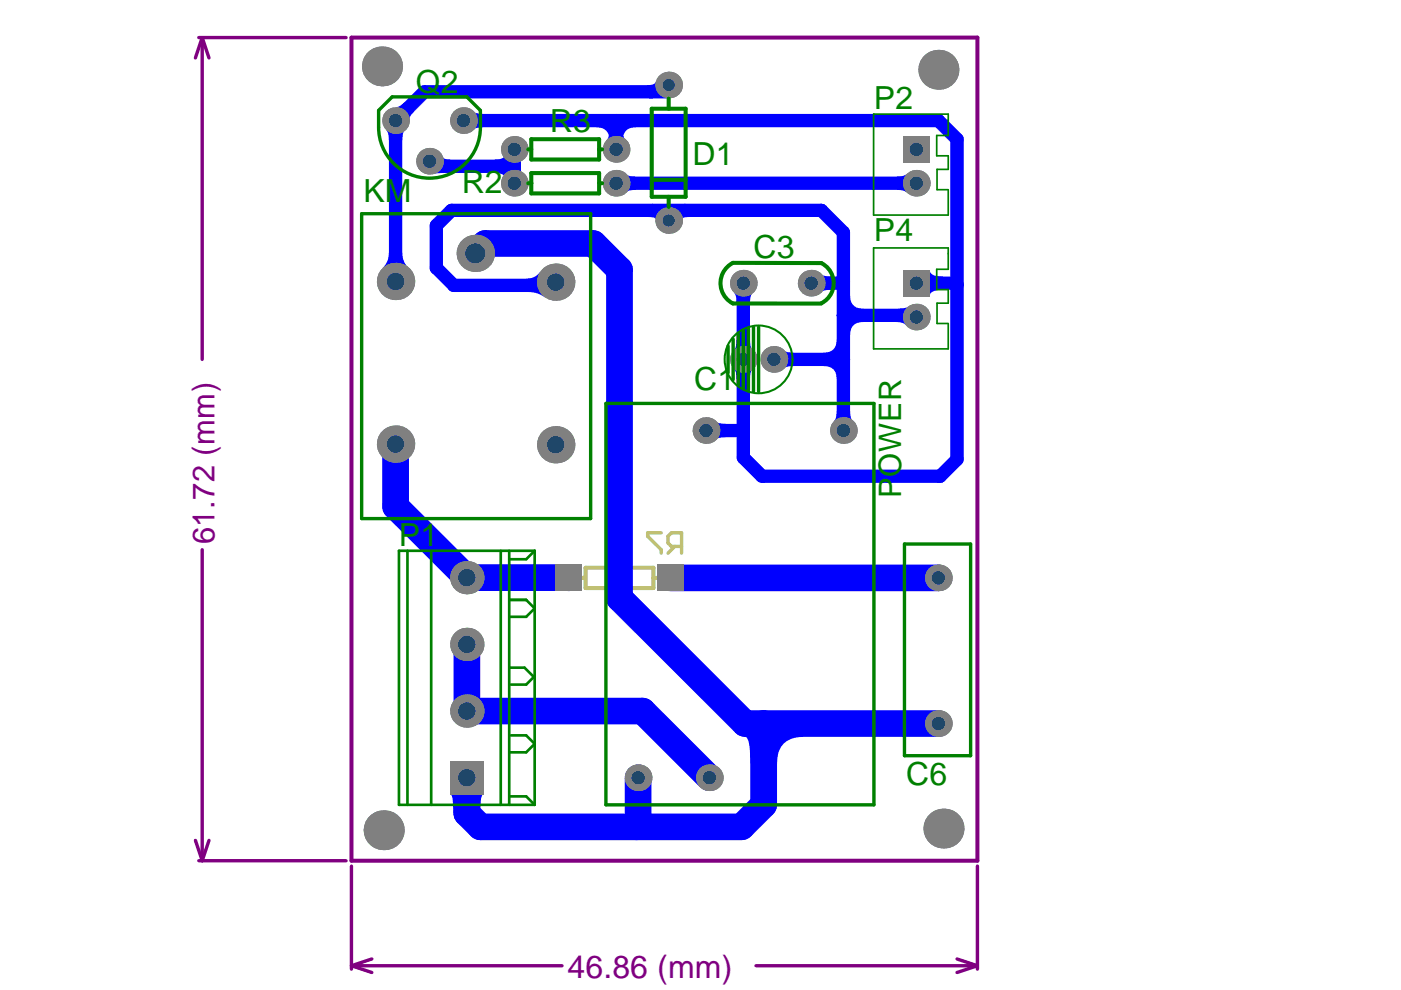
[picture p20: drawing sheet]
<svg xmlns="http://www.w3.org/2000/svg" width="297mm" height="210mm" viewBox="0 0 297 210" stroke-linecap="round" stroke-linejoin="round" font-family="sans-serif">
<defs><g id="words">
<g font-size="6.8" fill="#008000">
<text x="88.2" y="19.8">Q2</text>
<text x="185.3" y="23.1">P2</text>
<text x="116.6" y="28.1">R3</text>
<text x="146.8" y="34.9">D1</text>
<text x="97.9" y="41">R2</text>
<text x="77" y="42.8">KM</text>
<text x="185.3" y="51.1">P4</text>
<text x="159.8" y="54.7">C3</text>
<text x="147.2" y="82.7">C1</text>
<text x="84.6" y="115.7">P1</text>
<text x="192.1" y="166.3">C6</text>
</g>
<text font-size="6.8" fill="#800080" x="120.3" y="207.3">46.86 (mm)</text>
<text font-size="6.6" fill="#008000" x="191" y="105.6" transform="rotate(-90 191 105.6)">POWER</text>
<text font-size="6.6" fill="#800080" x="45.5" y="115.4" transform="rotate(-90 45.5 115.4)">61.72 (mm)</text>
</g></defs>
<g fill="none" stroke="#800080" stroke-width=".72">
<path d="M42.2 8h31.2M42.9 8l1.4 4.3M42.9 8l-1.5 4.3M42.9 8v68.2M42.9 116.6v65.9M41.4 178.2l1.5 4.3M44.3 178.2l-1.4 4.3M42.2 182.5h31.2M74.5 183.6v21.9M207.2 183.6v21.9M74.5 204.8l4.3 1.4M74.5 204.8h44.7"/>
<path d="M78.8 203.3l-4.3 1.5M160.3 204.8h46.9M202.9 203.3l4.3 1.5M207.2 204.8l-4.3 1.4"/>
</g>
<path d="M74.5 8h132.7v174.5h-132.7z" fill="none" stroke="#800080" stroke-width=".85"/>
<path d="M123.5 122.5h.7M124.2 120.4h14.3v4.3h-14.3zM138.5 122.5h.7" fill="none" stroke="#c0c073" stroke-width=".86"/>
<path d="M140.2 113h-2.9v.7l2.9 2.9v.7M143.1 115.8l-1.5 1.5M144.5 115.8h-2.1l-.8-.7v-1.4l.8-.7h2.1v4.3" fill="none" stroke="#c0c073" stroke-width=".72"/>
<g fill="#00f">
<path d="M83.9 22.7h.2a3.2 3.2 0 0 0 1.7-1.1l2 2a2.99 2.99 0 0 0-1.1 1.9z"/>
<path d="M166.1 74.2l.1 .1a3.2 3.2 0 0 0 2 .5v2.8a3 3 0 0 0-2.1 .6z"/>
<path d="M177.4 87.1h2.8a2.99 2.99 0 0 0 .6 2.2h-4l.1-.2a3.2 3.2 0 0 0 .5-2z"/>
<path d="M132.6 36.9l.2 .1a3.2 3.2 0 0 0 2 .4v2.9a3 3 0 0 0-2.2 .5z"/>
<path d="M190.1 37.4a3 3 0 0 0 2.2-.5v3.9l-.2-.1a3.2 3.2 0 0 0-2-.4z"/>
<path d="M81.9 27.6h4l-.2 .1a3.2 3.2 0 0 0-.4 2h-2.8a2.99 2.99 0 0 0-.6-2.1z"/>
<path d="M93.7 33.1a1.85 1.85 0 0 0 1.9 .7l-1.5 2.9-1.9 .1z"/>
<path d="M129.2 27.5h2.8a2.99 2.99 0 0 0 .6 2.2h-4l.2-.2a3.2 3.2 0 0 0 .4-2z"/>
<path d="M155.6 62.1h4l-.1 .1a3.2 3.2 0 0 0-.5 2h-2.8a2.99 2.99 0 0 0-.6-2.1z"/>
<path d="M82.5 53.6h2.8a4.4 4.4 0 0 0 1.3 3.3h-5.5a4.4 4.4 0 0 0 1.4-3.3z"/>
<path d="M95.4 168.4h7.1l-.4 .4-.1 .6-.2 3h-5.7a9.4 9.4 0 0 0-.3-3.6z"/>
<path d="M104.8 33.8a2.38 2.38 0 0 0 2.8-1.7v-.4l2.9 3.6-2.9 3.6a2.07 2.07 0 0 0-2.3-2.2h-.5z"/>
<path d="M100.3 23.6l.1 .1a3.2 3.2 0 0 0 2 .5v2.8a3 3 0 0 0-2.1 .5z"/>
<path d="M126.4 27l4.2-2.8 4.3 2.8a2.5 2.5 0 0 0-2.9 2.8h-2.8a2.5 2.5 0 0 0-2.8-2.8z"/>
<path d="M155.6 78.2h4l-.1 .1a3.2 3.2 0 0 0-.5 2h-2.8a2.99 2.99 0 0 0-.6-2.1z"/>
<path d="M151.7 89.3l.1 .1a3.2 3.2 0 0 0 2 .5v2.8a3 3 0 0 0-2.1 .6z"/>
<path d="M156.2 72.1h2.8a2.99 2.99 0 0 0 .6 2.1h-4l.1-.1a3.2 3.2 0 0 0 .5-2z"/>
<path d="M174 58.1l.1 .1a3.2 3.2 0 0 0 2 .4v2.9a3 3 0 0 0-2.1 .5z"/>
<path d="M180.2 62.6a2.5 2.5 0 0 0 2.9 2.8v2.9a2.5 2.5 0 0 0-2.9 2.8l-2.8-4.2z"/>
<path d="M190.4 65.4l1.3-.1 .8-.3-.5 3.9a2.52 2.52 0 0 0-2-.6z"/>
<path d="M197.1 57.2a1.6 1.6 0 0 0 1.8 1.4h1v2.9a2.6 2.6 0 0 0-2.8 1.1v.3z"/>
<path d="M174.6 74.8a2.5 2.5 0 0 0 2.8-2.8l2.8 4.2-2.8 4.2a2.5 2.5 0 0 0-2.8-2.8z"/>
<path d="M137.2 18a1.6 1.6 0 0 0 1.8-.7l1.9 3.4-3.3 .2z"/>
<path d="M111.5 59.1a3.4 3.4 0 0 0 3.1-1.5l.9 5.4a5.8 5.8 0 0 0-3.4-1.1z"/>
<path d="M161.9 150.6l8.5 5.6a5 5 0 0 0-5.7 5.7h-5.6l-.1-2.9-.3-1.9a.98 .98 0 0 0-.7-.9z"/>
<path d="M138.2 43.2l3.3 .7 3.1 2.6 .4-.4 1.2-.1-.9-2.8-3.2 .7-3.1 2.6-.4-.4-1.3-.1z"/>
</g>
<g fill="none" stroke="#00f" stroke-width="2.8">
<path d="M141.8 19.5h-51.8l-6.1 6.1M84.4 26.1l-.5 .5v33.1M91.1 35.3h17.9M98.3 25.6h100.7l3.9 3.9v67.9l-3.6 3.6h-37.7l-4-4v-38M109 31.7v7.2M130.6 25.6v6.1M130.6 38.9h63.7M117.8 59.8v.7h-21.6l-3.7-3.7v-9l3.2-3.2h78.4l4.7 4.7v42M178.8 59.7l-.3 .3h-6.5M164.1 76.2h14.7M178.8 66.9h15.1l.4 .3M194.3 60h8.3l.3 .4"/>
<path d="M149.7 91.3h7.5l.4 .3"/>
</g>
<path d="M100.8 53.7l2.1-2.1h22.9l5.5 5.6v69.6l26.7 26.6h41M83.9 94.2v13.2l15.1 15.1h21.6M99 136.6v14.2h37.2l14.2 14.1M142.1 122.5h56.9M161.9 153.4v17.2l-4.7 4.7h-55.3l-2.9-2.9v-7.5M135.3 164.9v10.1l-.4 .3" fill="none" stroke="#00f" stroke-width="5.7"/>
<g fill="#808080">
<circle cx="81.4" cy="176" r="4.2"/>
<circle cx="83.9" cy="94.2" r="4"/>
</g>
<circle cx="83.9" cy="94.2" r="1.84" fill="#1f4769"/>
<circle cx="83.9" cy="59.7" r="4" fill="#808080"/>
<circle cx="83.9" cy="59.7" r="1.84" fill="#1f4769"/>
<circle cx="83.9" cy="25.6" r="2.83" fill="#808080"/>
<circle cx="83.9" cy="25.6" r="1.41" fill="#1f4769"/>
<g fill="#808080">
<circle cx="81" cy="14.1" r="4.2"/>
<circle cx="99" cy="150.8" r="3.5"/>
</g>
<circle cx="99" cy="150.8" r="1.84" fill="#1f4769"/>
<circle cx="99" cy="136.6" r="3.5" fill="#808080"/>
<circle cx="99" cy="136.6" r="1.84" fill="#1f4769"/>
<circle cx="109" cy="38.9" r="2.83" fill="#808080"/>
<circle cx="109" cy="38.9" r="1.41" fill="#1f4769"/>
<circle cx="98.3" cy="25.6" r="2.83" fill="#808080"/>
<circle cx="98.3" cy="25.6" r="1.41" fill="#1f4769"/>
<circle cx="130.6" cy="38.9" r="2.83" fill="#808080"/>
<circle cx="130.6" cy="38.9" r="1.41" fill="#1f4769"/>
<circle cx="150.4" cy="164.9" r="2.83" fill="#808080"/>
<circle cx="150.4" cy="164.9" r="1.41" fill="#1f4769"/>
<circle cx="149.7" cy="91.3" r="2.83" fill="#808080"/>
<circle cx="149.7" cy="91.3" r="1.41" fill="#1f4769"/>
<circle cx="157.6" cy="60" r="2.83" fill="#808080"/>
<circle cx="157.6" cy="60" r="1.41" fill="#1f4769"/>
<circle cx="141.8" cy="46.8" r="2.83" fill="#808080"/>
<circle cx="141.8" cy="46.8" r="1.27" fill="#1f4769"/>
<circle cx="141.8" cy="18" r="2.83" fill="#808080"/>
<circle cx="141.8" cy="18" r="1.27" fill="#1f4769"/>
<circle cx="178.8" cy="91.3" r="2.83" fill="#808080"/>
<circle cx="178.8" cy="91.3" r="1.41" fill="#1f4769"/>
<circle cx="172" cy="60" r="2.83" fill="#808080"/>
<circle cx="172" cy="60" r="1.41" fill="#1f4769"/>
<g fill="#808080">
<circle cx="200" cy="175.7" r="4.2"/>
<circle cx="199" cy="153.4" r="2.83"/>
</g>
<circle cx="199" cy="153.4" r="1.41" fill="#1f4769"/>
<path d="M191.5 57.2h5.6v5.7h-5.6z" fill-rule="evenodd" fill="#808080"/>
<circle cx="194.3" cy="60" r="1.41" fill="#1f4769"/>
<circle cx="194.3" cy="67.2" r="2.83" fill="#808080"/>
<circle cx="194.3" cy="67.2" r="1.41" fill="#1f4769"/>
<circle cx="194.3" cy="38.9" r="2.83" fill="#808080"/>
<circle cx="194.3" cy="38.9" r="1.41" fill="#1f4769"/>
<g fill="#808080">
<circle cx="199" cy="14.8" r="4.2"/>
<circle cx="99" cy="122.5" r="3.5"/>
</g>
<circle cx="99" cy="122.5" r="1.84" fill="#1f4769"/>
<path d="M95.4 161.4h7.1v7h-7.1z" fill-rule="evenodd" fill="#808080"/>
<circle cx="99" cy="164.9" r="1.84" fill="#1f4769"/>
<circle cx="100.8" cy="53.7" r="4" fill="#808080"/>
<circle cx="100.8" cy="53.7" r="2.12" fill="#1f4769"/>
<circle cx="109" cy="31.7" r="2.83" fill="#808080"/>
<circle cx="109" cy="31.7" r="1.41" fill="#1f4769"/>
<path d="M117.7 119.7h5.7v5.7h-5.7z" fill-rule="evenodd" fill="#808080"/>
<circle cx="130.6" cy="31.7" r="2.83" fill="#808080"/>
<circle cx="130.6" cy="31.7" r="1.41" fill="#1f4769"/>
<path d="M139.3 119.7h5.7v5.7h-5.7z" fill-rule="evenodd" fill="#808080"/>
<circle cx="157.6" cy="76.2" r="2.83" fill="#808080"/>
<circle cx="157.6" cy="76.2" r="1.41" fill="#1f4769"/>
<circle cx="164.1" cy="76.2" r="2.83" fill="#808080"/>
<circle cx="164.1" cy="76.2" r="1.41" fill="#1f4769"/>
<circle cx="199" cy="122.5" r="2.83" fill="#808080"/>
<circle cx="199" cy="122.5" r="1.41" fill="#1f4769"/>
<path d="M191.5 28.8h5.6v5.7h-5.6z" fill-rule="evenodd" fill="#808080"/>
<circle cx="194.3" cy="31.7" r="1.41" fill="#1f4769"/>
<circle cx="117.8" cy="94.3" r="4" fill="#808080"/>
<circle cx="117.8" cy="94.3" r="1.84" fill="#1f4769"/>
<circle cx="117.8" cy="59.8" r="4" fill="#808080"/>
<circle cx="117.8" cy="59.8" r="1.84" fill="#1f4769"/>
<circle cx="91.1" cy="34.2" r="2.83" fill="#808080"/>
<circle cx="91.1" cy="34.2" r="1.41" fill="#1f4769"/>
<circle cx="135.3" cy="164.9" r="2.83" fill="#808080"/>
<circle cx="135.3" cy="164.9" r="1.41" fill="#1f4769"/>
<g fill="#808080">
<circle cx="81.4" cy="176" r="4.2"/>
<circle cx="83.9" cy="94.2" r="4"/>
</g>
<circle cx="83.9" cy="94.2" r="1.84" fill="#1f4769"/>
<circle cx="83.9" cy="59.7" r="4" fill="#808080"/>
<circle cx="83.9" cy="59.7" r="1.84" fill="#1f4769"/>
<circle cx="83.9" cy="25.6" r="2.83" fill="#808080"/>
<circle cx="83.9" cy="25.6" r="1.41" fill="#1f4769"/>
<g fill="#808080">
<circle cx="81" cy="14.1" r="4.2"/>
<circle cx="99" cy="150.8" r="3.5"/>
</g>
<circle cx="99" cy="150.8" r="1.84" fill="#1f4769"/>
<circle cx="99" cy="136.6" r="3.5" fill="#808080"/>
<circle cx="99" cy="136.6" r="1.84" fill="#1f4769"/>
<circle cx="109" cy="38.9" r="2.83" fill="#808080"/>
<circle cx="109" cy="38.9" r="1.41" fill="#1f4769"/>
<circle cx="98.3" cy="25.6" r="2.83" fill="#808080"/>
<circle cx="98.3" cy="25.6" r="1.41" fill="#1f4769"/>
<circle cx="130.6" cy="38.9" r="2.83" fill="#808080"/>
<circle cx="130.6" cy="38.9" r="1.41" fill="#1f4769"/>
<circle cx="150.4" cy="164.9" r="2.83" fill="#808080"/>
<circle cx="150.4" cy="164.9" r="1.41" fill="#1f4769"/>
<circle cx="149.7" cy="91.3" r="2.83" fill="#808080"/>
<circle cx="149.7" cy="91.3" r="1.41" fill="#1f4769"/>
<circle cx="157.6" cy="60" r="2.83" fill="#808080"/>
<circle cx="157.6" cy="60" r="1.41" fill="#1f4769"/>
<circle cx="141.8" cy="46.8" r="2.83" fill="#808080"/>
<circle cx="141.8" cy="46.8" r="1.27" fill="#1f4769"/>
<circle cx="141.8" cy="18" r="2.83" fill="#808080"/>
<circle cx="141.8" cy="18" r="1.27" fill="#1f4769"/>
<circle cx="178.8" cy="91.3" r="2.83" fill="#808080"/>
<circle cx="178.8" cy="91.3" r="1.41" fill="#1f4769"/>
<circle cx="172" cy="60" r="2.83" fill="#808080"/>
<circle cx="172" cy="60" r="1.41" fill="#1f4769"/>
<g fill="#808080">
<circle cx="200" cy="175.7" r="4.2"/>
<circle cx="199" cy="153.4" r="2.83"/>
</g>
<circle cx="199" cy="153.4" r="1.41" fill="#1f4769"/>
<path d="M191.5 57.2h5.6v5.7h-5.6z" fill-rule="evenodd" fill="#808080"/>
<circle cx="194.3" cy="60" r="1.41" fill="#1f4769"/>
<circle cx="194.3" cy="67.2" r="2.83" fill="#808080"/>
<circle cx="194.3" cy="67.2" r="1.41" fill="#1f4769"/>
<circle cx="194.3" cy="38.9" r="2.83" fill="#808080"/>
<circle cx="194.3" cy="38.9" r="1.41" fill="#1f4769"/>
<g fill="#808080">
<circle cx="199" cy="14.8" r="4.2"/>
<circle cx="99" cy="122.5" r="3.5"/>
</g>
<circle cx="99" cy="122.5" r="1.84" fill="#1f4769"/>
<path d="M95.4 161.4h7.1v7h-7.1z" fill-rule="evenodd" fill="#808080"/>
<circle cx="99" cy="164.9" r="1.84" fill="#1f4769"/>
<circle cx="100.8" cy="53.7" r="4" fill="#808080"/>
<circle cx="100.8" cy="53.7" r="2.12" fill="#1f4769"/>
<circle cx="109" cy="31.7" r="2.83" fill="#808080"/>
<circle cx="109" cy="31.7" r="1.41" fill="#1f4769"/>
<path d="M117.7 119.7h5.7v5.7h-5.7z" fill-rule="evenodd" fill="#808080"/>
<circle cx="130.6" cy="31.7" r="2.83" fill="#808080"/>
<circle cx="130.6" cy="31.7" r="1.41" fill="#1f4769"/>
<path d="M139.3 119.7h5.7v5.7h-5.7z" fill-rule="evenodd" fill="#808080"/>
<circle cx="157.6" cy="76.2" r="2.83" fill="#808080"/>
<circle cx="157.6" cy="76.2" r="1.41" fill="#1f4769"/>
<circle cx="164.1" cy="76.2" r="2.83" fill="#808080"/>
<circle cx="164.1" cy="76.2" r="1.41" fill="#1f4769"/>
<circle cx="199" cy="122.5" r="2.83" fill="#808080"/>
<circle cx="199" cy="122.5" r="1.41" fill="#1f4769"/>
<path d="M191.5 28.8h5.6v5.7h-5.6z" fill-rule="evenodd" fill="#808080"/>
<circle cx="194.3" cy="31.7" r="1.41" fill="#1f4769"/>
<circle cx="117.8" cy="94.3" r="4" fill="#808080"/>
<circle cx="117.8" cy="94.3" r="1.84" fill="#1f4769"/>
<circle cx="117.8" cy="59.8" r="4" fill="#808080"/>
<circle cx="117.8" cy="59.8" r="1.84" fill="#1f4769"/>
<circle cx="91.1" cy="34.2" r="2.83" fill="#808080"/>
<circle cx="91.1" cy="34.2" r="1.41" fill="#1f4769"/>
<circle cx="135.3" cy="164.9" r="2.83" fill="#808080"/>
<circle cx="135.3" cy="164.9" r="1.41" fill="#1f4769"/>
<path d="M80.3 23.4l2.9-2.9h15.8l2.9 2.9a15.3 15.3 0 0 1-1.3 8.7 10.8 10.8 0 0 1-12.1 5.4 10.8 10.8 0 0 1-8.2-10.5zM76.7 45.3h48.5v64.7h-48.5zM154.4 73.3v5.8M155.4 71.9v8.6M156.5 70.8v10.8M157.6 70.1v12.2M158.7 69.7v13M159.8 69.4v13.6M160.8 69.4v13.6M128.5 85.5h56.8v85.1h-56.8zM191.8 115.3h14v44.9h-14z" fill="none" stroke="#008000" stroke-width=".72"/>
<path d="M86.4 116.8v53.8M91.4 116.8v53.8M106.2 116.8v53.8M108 116.8v53.8M113.4 116.8l-1.8 1.8h-3.6M113.4 116.8v53.8M113.4 116.8h-28.8v53.8h28.8M108 127.2h3.6l1.8 1.8-1.8 1.8h-3.6M108 141.6h3.2l2.2 2.1M108.3 155.9h3.3l1.8 1.8-1.8 1.8h-3.6M113.4 143.4l-1.8 1.7h-3.3M108 168.8h3.6l1.8 1.8" fill="none" stroke="#008000" stroke-width=".56"/>
<path d="M112 31.7h.6M112 38.9h.6M112.6 29.5h14.4v4.3h-14.4zM112.6 36.7h14.4v4.3h-14.4zM127 31.7h.7M127 38.9h.7M138.2 23.1h7.2v18.6h-7.2zM138.2 38.1h7.2M141.8 20.9v2.2M141.8 41.7v2.2M174.1 64.3a4.8 4.8 0 0 0 2.7-4.3 4.8 4.8 0 0 0-2.7-4.2l-18.7-.1a4.8 4.8 0 0 0-2.6 4.3 4.8 4.8 0 0 0 2.6 4.3l18.7 .1" fill="none" stroke="#008000" stroke-width=".86"/>
<path d="M201 40.2h-2.3v-4.3h2.3v-2.9h-2.4v-4.3h2.4v-4.5h-15.8v21.4h15.8v-5.3M201 68.6h-2.3v-4.3h2.3v-2.9h-2.4v-4.3h2.4v-4.5h-15.8v21.4h15.8v-5.4" fill="none" stroke="#008000" stroke-width=".36"/>
<circle cx="160.8" cy="76.2" r="7.2" fill="none" stroke="#008000" stroke-width=".43"/>
<use href="#words"/>
</svg>
